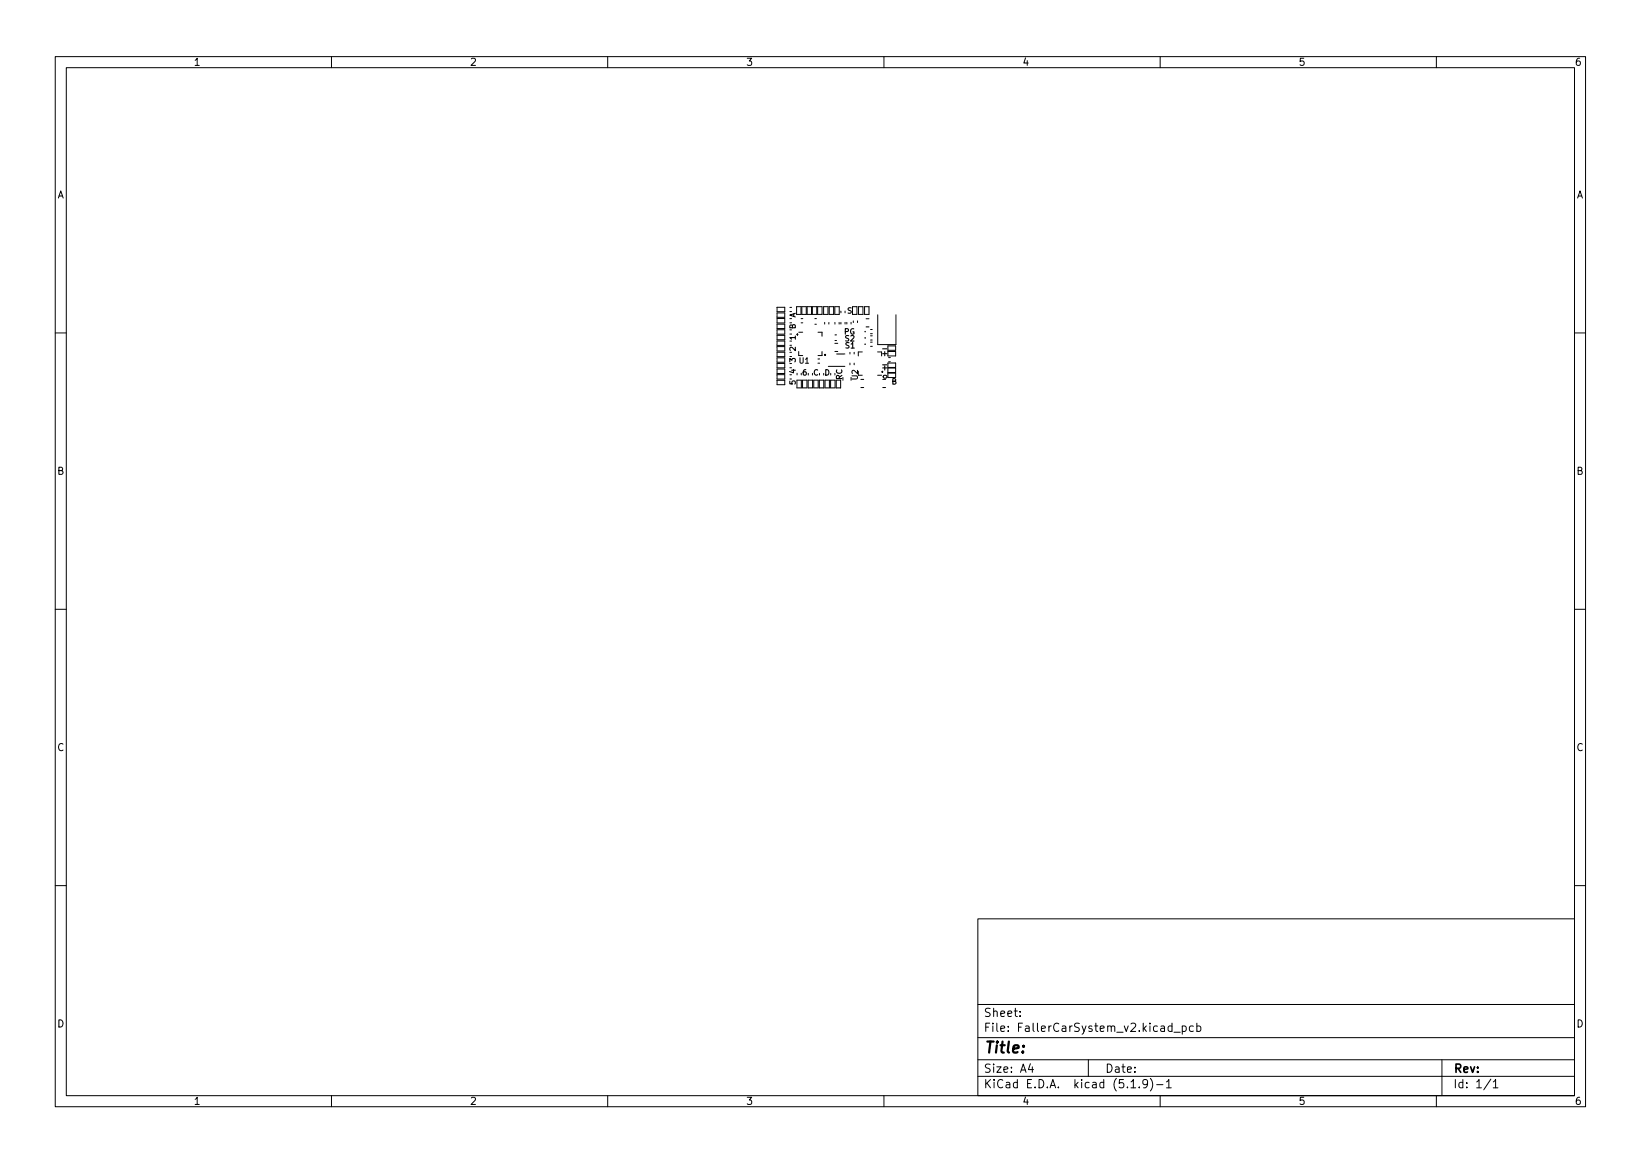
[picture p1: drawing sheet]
<svg xmlns="http://www.w3.org/2000/svg" width="297mm" height="210mm" viewBox="0 0 297 210" stroke-linecap="round" stroke-linejoin="round" font-family="sans-serif">
<defs><g id="words">
<g font-size="2.8">
<text x="144.7" y="60.3" transform="rotate(-180 144.7 60.3)">.</text>
<text x="149.7" y="64" transform="rotate(-180 149.7 64)">.</text>
<text x="160.1" y="67.1" transform="rotate(-180 160.1 67.1)">.</text>
<text x="178" y="190.6">Title:</text>
</g>
<g font-size="2.1">
<text x="178" y="184">Sheet:</text>
<text x="178" y="186.7">File: FallerCarSystem_v2.kicad_pcb</text>
<text x="178" y="196.9">KiCad E.D.A. kicad (5.1.9)-1</text>
<text x="178" y="194.1">Size: A4</text>
<text x="200" y="194.1">Date:</text>
<text x="263" y="194.1">Rev:</text>
<text x="263" y="196.9">Id: 1/1</text>
</g>
<g font-size="1.8">
<text x="35" y="11.9">1</text>
<text x="85" y="11.9">2</text>
<text x="135" y="11.9">3</text>
<text x="185" y="11.9">4</text>
<text x="235" y="11.9">5</text>
<text x="285" y="11.9">6</text>
<text x="10.3" y="35.9">A</text>
<text x="285.3" y="35.9">A</text>
<text x="10.3" y="85.9">B</text>
<text x="285.3" y="85.9">B</text>
<text x="10.3" y="135.9">C</text>
<text x="285.3" y="135.9">C</text>
<text x="10.3" y="185.9">D</text>
<text x="285.3" y="185.9">D</text>
<text x="35" y="199.9">1</text>
<text x="85" y="199.9">2</text>
<text x="135" y="199.9">3</text>
<text x="185" y="199.9">4</text>
<text x="235" y="199.9">5</text>
<text x="285" y="199.9">6</text>
</g>
<g font-size="1.4">
<text x="144" y="59.6" transform="rotate(-90 144 59.6)">B</text>
<text x="144" y="57.5" transform="rotate(-90 144 57.5)">A</text>
<text x="153.3" y="56.7">S</text>
<text x="144" y="65.5" transform="rotate(-90 144 65.5)">3</text>
<text x="144" y="63.5" transform="rotate(-90 144 63.5)">2</text>
<text x="144" y="61.5" transform="rotate(-90 144 61.5)">1</text>
<text x="144.7" y="65.8">U1</text>
<text x="152.8" y="60.5">PG</text>
<text x="153" y="61.8">S2</text>
<text x="153" y="63">S1</text>
<text x="160.4" y="65.6" transform="rotate(-180 160.4 65.6)">-</text>
<text x="160.4" y="62.7" transform="rotate(-180 160.4 62.7)">-</text>
<text x="160.6" y="63.6" transform="rotate(-180 160.6 63.6)">+</text>
<text x="144" y="69.6" transform="rotate(-90 144 69.6)">5</text>
<text x="144" y="67.6" transform="rotate(-90 144 67.6)">4</text>
<text x="145.3" y="67.9">6</text>
<text x="147.2" y="67.9">C</text>
<text x="149.2" y="67.9">D</text>
<text x="152.4" y="68.7" transform="rotate(-90 152.4 68.7)">RC</text>
<text x="155.3" y="68.7" transform="rotate(-90 155.3 68.7)">U2</text>
<text x="159.8" y="67.7" transform="rotate(90 159.8 67.7)">o</text>
<text x="161.4" y="69.6">B</text>
</g>
</g></defs>
<g fill="none" stroke="#000" stroke-width=".18">
<path d="M10 10.2h277v190.1h-277zM12 12.2h273v186.1h-273zM60 10.2v2M110 10.2v2M160 10.2v2M210 10.2v2M260 10.2v2M140.7 55.6h1.4v.8h-1.4zM140.7 56.6h1.4v.8h-1.4zM140.7 57.6h1.4v.8h-1.4zM140.7 58.6h1.4v.8h-1.4zM140.7 59.7h1.4v.8h-1.4z"/>
<path d="M143 55.6h.3M144.2 55.5h.8v1.4h-.8zM145 58.4h.3M145 57.7h.3M145.1 55.5h.8v1.4h-.8zM146.1 55.5h.8v1.4h-.8zM147 55.5h.8v1.4h-.8zM147.5 57.7h.3M147.5 58.7h.3M148 55.5h.8v1.4h-.8zM149.1 55.5h.8v1.4h-.8zM149.3 58.3v.3"/>
<path d="M150 58.3v.3M150.1 55.5h.8v1.4h-.8zM151.1 55.5h.8v1.4h-.8zM151.1 58.3v.3M151.9 58.3v.3M152.2 56.3v.3M152.2 58.3v.3M153 58.3v.3M153.3 58.3v.3M154 58.3v.3M154.3 55.5h.8v1.4h-.8M154.5 58.1v.3"/>
<path d="M155.2 58.1v.3M155.4 55.5h.8v1.4h-.8zM156.5 55.5h.8v1.4h-.8zM156.8 59.1h.5M156.8 57.7h.5M157.6 59.6h.3M158.9 57v5.4h3.3v-5.4M10 60.2h2M140.7 60.7h1.4v.8h-1.4zM140.7 61.7h1.4v.8h-1.4zM140.7 62.7h1.4v.8h-1.4zM140.7 63.7h1.4v.8h-1.4z"/>
<path d="M140.7 64.7h1.4v.8h-1.4zM140.7 65.8h1.4v.8h-1.4zM140.7 66.8h1.4v.8h-1.4zM140.7 67.8h1.4v.8h-1.4zM140.7 68.8h1.4v.8h-1.4zM143 60.4h.3M144.3 68.8h.8v1.4h-.8zM144.6 63.6v.7M145.3 68.8h.8v1.4h-.8zM146.3 68.8h.8v1.4h-.8zM147.3 68.8h.8v1.4h-.8zM148.1 65.7h.3"/>
<path d="M148.1 65h.3M148.1 60.1h.7v.7M148.1 64.3h.7M148.3 68.8h.8v1.4h-.8zM149.3 68.8h.8v1.4h-.8zM149.9 66.3h3M150.3 68.8h.8v1.4h-.8zM151.1 63.6h.5M151.1 62.1h.5M151.1 60.6h.3M151.1 61.6h.3M151.4 68.8v1.4h.8v-1.4"/>
<path d="M151.4 64.1h1.5M153.8 63.7v.4M153.8 65.7v.3M154.6 63.7v.4M154.6 65.7v.3M155.4 67.9h.7M155.8 68.7h.5M155.8 70.1h.5M156.1 63.7h-.7v.7M157.6 60.4h.3M157.6 61.9h.3M157.6 62.7h.3"/>
<path d="M157.6 60.8h.3M157.6 61.5h.3M158.9 63.7h.7M159.8 70.1h.5M160.7 62.6h1.4v.8h-1.4M160.7 63.6h1.4v.8h-1.4M160.7 65.7h1.4v.8h-1.4M160.7 66.6h1.4v.8h-1.4M160.7 67.5h1.4v.8h-1.4M160.9 64.7h.3M160.9 65.5h.3M285 60.2h2"/>
<path d="M10 110.2h2M285 110.2h2M10 160.2h2M177 166.3h108v32h-108zM285 160.2h2M60 198.3v2M110 198.3v2M160 198.3v2M177 194.8h108M177 191.8h108M177 187.8h108M177 181.8h108"/>
<path d="M184.6 183.8v.1M184.6 183v.1M186.5 192.5l-.4 1h1M186.9 193v1M197 191.8v3M204.7 195.8l.4-.5v1.5M204.7 196.8h.9M206.2 196.7v.1M207.7 196l-.3 .3-.4-.1-.1-.2 .1-.6 .4-.1 .2 .2a.99 .99 0 0 1-.3 1.3h-.3M208.2 195.1a1.72 1.72 0 0 1 0 2.3M209.4 196.3h1.1M210 198.3v2"/>
<path d="M211.1 195.8l.5-.5v1.5M211.1 196.8h.9M212.1 185.7l-.4-.1-.3 .3v.4l.2 .3h.5M212.1 185.1v1.5M212.5 186.8h1.1M214 185.7l.4-.1 .3 .3v.4l-.1 .3h-.6M214 185.6v1.5M216 185.7l-.4-.1-.3 .3v.4l.1 .3h.6M216.6 185.7l.5-.1 .3 .3v.4l-.2 .3h-.6M216.6 185.1v1.5M260 198.3v2M261 191.8v6.5"/>
<path d="M269.9 195.3l-1.3 1.9M270.3 195.8l.4-.5v1.5M270.3 196.8h.8"/>
<circle cx="156.6" cy="60" r=".05"/>
<circle cx="156.6" cy="61.1" r=".05"/>
<circle cx="156.6" cy="62.3" r=".05"/>
</g>
<use href="#words"/>
</svg>
